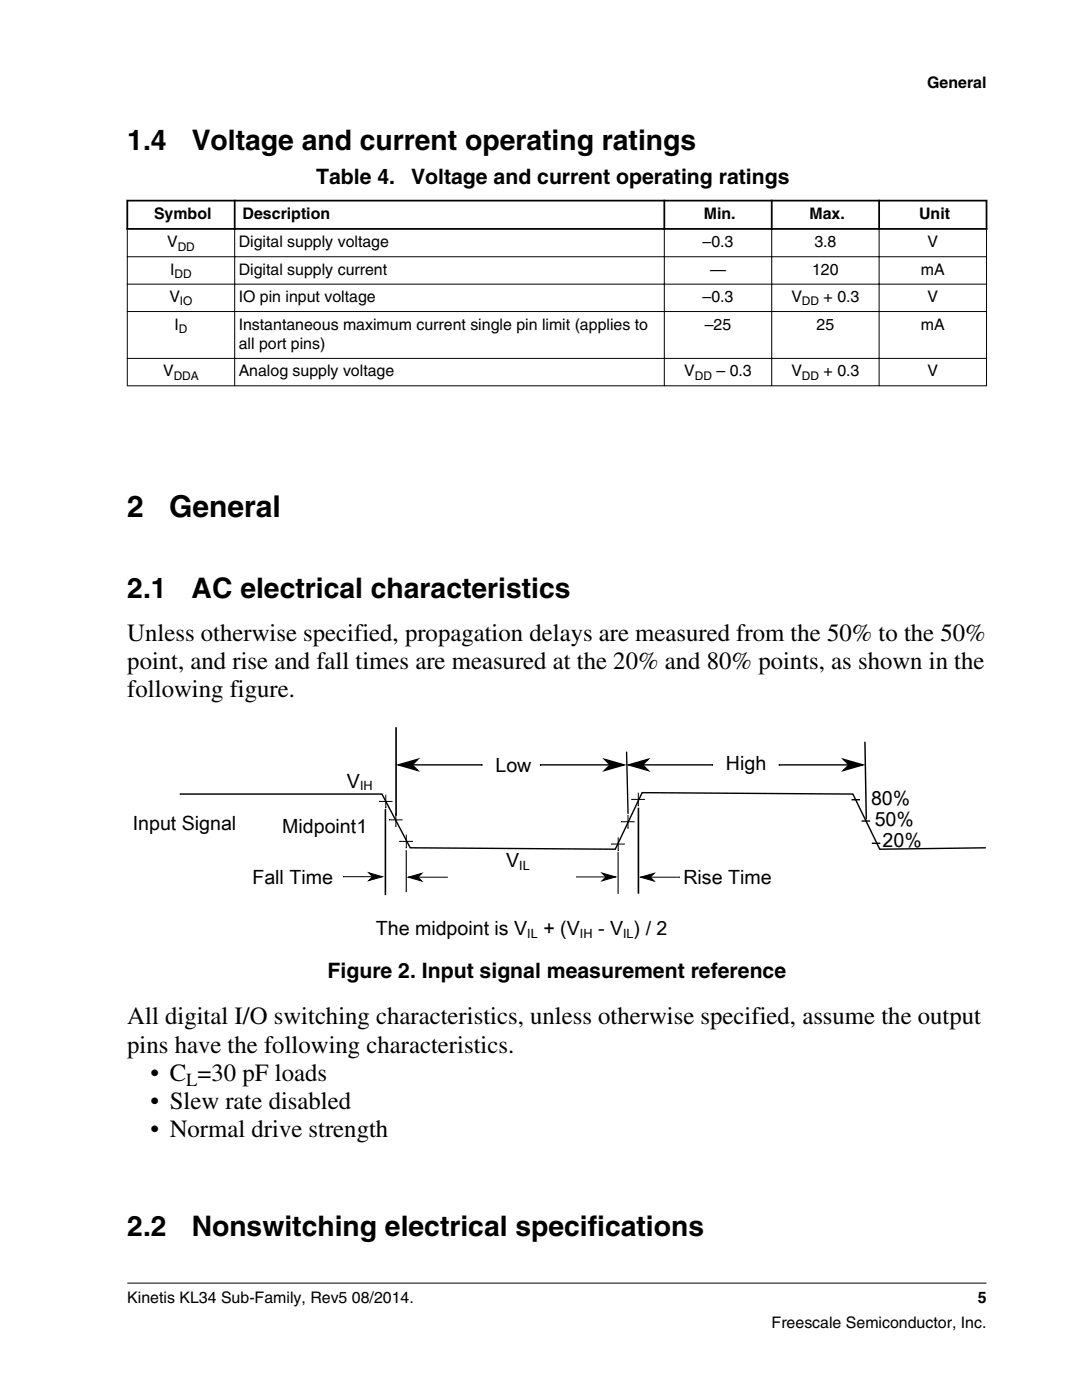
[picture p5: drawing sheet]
<svg xmlns="http://www.w3.org/2000/svg" width="216mm" height="279mm" viewBox="0 0 216 279" stroke-linecap="round" stroke-linejoin="round" font-family="sans-serif">
<defs><g id="words">
<g font-size="6">
<text x="25.4" y="103.2">2</text>
<text x="33.7" y="103.2">General</text>
</g>
<g font-size="5.6">
<text x="25.4" y="29.9">1.4</text>
<text x="38.2" y="29.9">Voltage and current operating ratings</text>
<text x="25.4" y="119.3">2.1</text>
<text x="38.2" y="119.3">AC electrical characteristics</text>
<text x="25.4" y="246.7">2.2</text>
<text x="38.2" y="246.7">Nonswitching electrical specifications</text>
</g>
<g font-size="4.9">
<text x="25.4" y="127.9">Unless otherwise specified, propagation delays are measured from the 50% to the 50%</text>
<text x="25.4" y="133.5">point, and rise and fall times are measured at the 20% and 80% points, as shown in the</text>
<text x="25.4" y="139.2">following figure.</text>
<text x="25.4" y="204.4">All digital I/O switching characteristics, unless otherwise specified, assume the output</text>
<text x="25.4" y="210.1">pins have the following characteristics.</text>
<text x="30" y="215.7">• C =30 pF loads</text>
<text x="30" y="221.3">• Slew rate disabled</text>
<text x="30" y="227">• Normal drive strength</text>
</g>
<g font-size="4.2">
<text x="63.1" y="36.8">Table 4.</text>
<text x="82" y="36.8">Voltage and current operating ratings</text>
<text x="65.4" y="195.1">Figure 2. Input signal measurement reference</text>
</g>
<g font-size="3.9">
<text x="98.9" y="154">Low</text>
<text x="144.9" y="153.6">High</text>
<text x="69.2" y="157.2">V</text>
<text x="173.8" y="160.6">80%</text>
<text x="26.5" y="165.7">Input Signal</text>
<text x="174.5" y="164.9">50%</text>
<text x="176.1" y="169">20%</text>
</g>
<text font-size="3.9" fill="#000005" x="56.3" y="166.2">Midpoint1</text>
<g font-size="3.9" fill="#000003">
<text x="101" y="173.1">V</text>
<text x="75" y="186.7">The midpoint is V</text>
<text x="108.4" y="186.7">+ (V</text>
<text x="119.3" y="186.7">- V ) / 2</text>
</g>
<g font-size="3.9" fill="#000008">
<text x="50.4" y="176.3">Fall Time</text>
<text x="136.4" y="176.4">Rise Time</text>
</g>
<text font-size="3.7" x="37.2" y="216.7">L</text>
<g font-size="3.2">
<text x="185" y="17.5">General</text>
<text x="30.7" y="43.7">Symbol</text>
<text x="48.4" y="43.7">Description</text>
<text x="140.4" y="43.7">Min.</text>
<text x="161.5" y="43.7">Max.</text>
<text x="183.4" y="43.7">Unit</text>
<text x="33.3" y="49.4">V</text>
<text x="47.6" y="49.4">Digital supply voltage</text>
<text x="140.2" y="49.4">–0.3</text>
<text x="162.5" y="49.4">3.8</text>
<text x="185.1" y="49.4">V</text>
<text x="34" y="54.8">I</text>
<text x="47.6" y="54.8">Digital supply current</text>
<text x="141.7" y="54.8">—</text>
<text x="162.1" y="54.8">120</text>
<text x="183.8" y="54.8">mA</text>
<text x="33.8" y="60.3">V</text>
<text x="34.8" y="65.8">I</text>
<text x="47.6" y="60.3">IO pin input voltage</text>
<text x="47.6" y="65.8">Instantaneous maximum current single pin limit (applies to</text>
<text x="140.2" y="60.3">–0.3</text>
<text x="140.6" y="65.8">–25</text>
<text x="157.9" y="60.3">V</text>
<text x="162.9" y="65.8">25</text>
<text x="164.3" y="60.3">+ 0.3</text>
<text x="183.8" y="65.8">mA</text>
<text x="185.1" y="60.3">V</text>
<text x="47.6" y="69.7">all port pins)</text>
<text x="32.5" y="75.1">V</text>
<text x="47.6" y="75.1">Analog supply voltage</text>
<text x="136.5" y="75.1">V</text>
<text x="143" y="75.1">– 0.3</text>
<text x="157.9" y="75.1">V</text>
<text x="164.3" y="75.1">+ 0.3</text>
<text x="185.1" y="75.1">V</text>
<text x="25.4" y="260">Kinetis KL34 Sub-Family, Rev5 08/2014.</text>
<text x="195.1" y="260">5</text>
<text x="154" y="265">Freescale Semiconductor, Inc.</text>
</g>
<text font-size="2.5" x="71.8" y="157.7">IH</text>
<g font-size="2.5" fill="#000003">
<text x="103.6" y="173.6">IL</text>
<text x="105.2" y="187.2">IL</text>
<text x="115.7" y="187.2">IH</text>
<text x="124.3" y="187.2">IL</text>
</g>
<g font-size="2.4">
<text x="35.5" y="50">DD</text>
<text x="34.8" y="55.5">DD</text>
<text x="35.9" y="61">IO</text>
<text x="160" y="61">DD</text>
<text x="35.7" y="66.4">D</text>
<text x="34.7" y="75.8">DDA</text>
<text x="138.6" y="75.8">DD</text>
<text x="160" y="75.8">DD</text>
</g>
</g></defs>
<path d="M25.4 39.9v6M46.8 39.9v6M132.6 39.9v6M154 39.9v6M175.4 39.9v6M196.8 39.9v6M25.2 40h171.8M25.2 45.7h171.8" fill="none" stroke="#000" stroke-width=".35"/>
<path d="M25.3 51.2h171.6M25.3 56.7h171.6M25.4 45.8v31.3M46.8 45.5v31.6M132.6 45.5v31.6M154 45.5v31.6M175.4 45.5v31.6M196.8 45.8v31.3M25.3 62.2h171.6M25.3 71.5h171.6M25.3 77h171.6" fill="none" stroke="#000" stroke-width=".2"/>
<path d="M35.9 158.5h40.3l5.7 10.7 40.9 .3 5.3-11.3 42.1 .3 5.3 11 21.2-.3z" fill="#fff"/>
<path d="M35.9 158.5h40.3l5.7 10.7 40.9 .3 5.3-11.3 42.1 .3 5.3 11 21.2-.3M79.5 152.6h16.7h-.1M107.9 152.6h-.2h16.8M125.4 152.6h16.8h-.1M155.5 152.6h-.1h16.8" fill="none" stroke="#000" stroke-width=".28"/>
<path d="M79 145.1v17.7" fill="none" stroke="#000003" stroke-width=".33"/>
<path d="M125 150l.3 12.4" fill="none" stroke="#000" stroke-width=".27"/>
<path d="M76.9 161.5v17.1M127.4 161.2v17.2" fill="none" stroke="#000" stroke-width=".32"/>
<g fill="#000" stroke="#000" stroke-width=".28">
<path d="M79.5 152.6l3.9-1.1-1.2 1.1 1.2 1.2z" fill-rule="evenodd"/>
<path d="M120.6 151.5l3.9 1.1-3.9 1.2 1.1-1.2z" fill-rule="evenodd"/>
<path d="M125.4 152.6l3.9-1.1-1.1 1.1 1.1 1.2z" fill-rule="evenodd"/>
<path d="M168.3 151.5l3.9 1.1-3.9 1.2 1.1-1.2z" fill-rule="evenodd"/>
</g>
<path d="M172.6 148l.3 15.5" fill="none" stroke="#000" stroke-width=".29"/>
<path d="M127.4 158.2v2.7v-.2M68.5 175h7.8M77.8 163.6h-.1h2.6M81.5 175.1h7.7M127.8 175.1h7.8M25.4 256.1h171.4" fill="none" stroke="#000" stroke-width=".2"/>
<g fill="#000" stroke="#000" stroke-width=".2">
<path d="M73.6 174.2l2.7 .8-2.7 .7 .8-.7z" fill-rule="evenodd"/>
<path d="M81.5 175.1l2.7-.8-.8 .8 .8 .7z" fill-rule="evenodd"/>
<path d="M120.1 174.2l2.7 .8-2.7 .8 .8-.8z" fill-rule="evenodd"/>
<path d="M127.8 175.1l2.7-.8-.7 .8 .7 .7z" fill-rule="evenodd"/>
</g>
<path d="M77 158.6v2.7v-.2M126.2 159.5h-.2h2.7M79 162.3v2.7v-.2M115.1 175h7.7M122.2 168.5h-.2h2.7" fill="none" stroke="#000005" stroke-width=".2"/>
<path d="M171.9 163.9h1.7M174 168.3h1.7" fill="none" stroke="#000008" stroke-width=".28"/>
<path d="M169.9 159.6h1.7" fill="none" stroke="#000003" stroke-width=".28"/>
<path d="M123.3 170v8.4" fill="none" stroke="#000003" stroke-width=".22"/>
<path d="M79.9 167.9h-.2h2.7M81.1 166.6v2.7v-.2M124.1 164h-.1h2.6" fill="none" stroke="#00000b" stroke-width=".2"/>
<path d="M75.8 159.9h-.2h2.7M125.3 162.7v2.6v-.1" fill="none" stroke="#000003" stroke-width=".2"/>
<path d="M123.4 167.1v2.7v-.1" fill="none" stroke="#00000e" stroke-width=".2"/>
<path d="M81.1 169.7v8.4" fill="none" stroke="#000" stroke-width=".22"/>
<use href="#words"/>
</svg>
